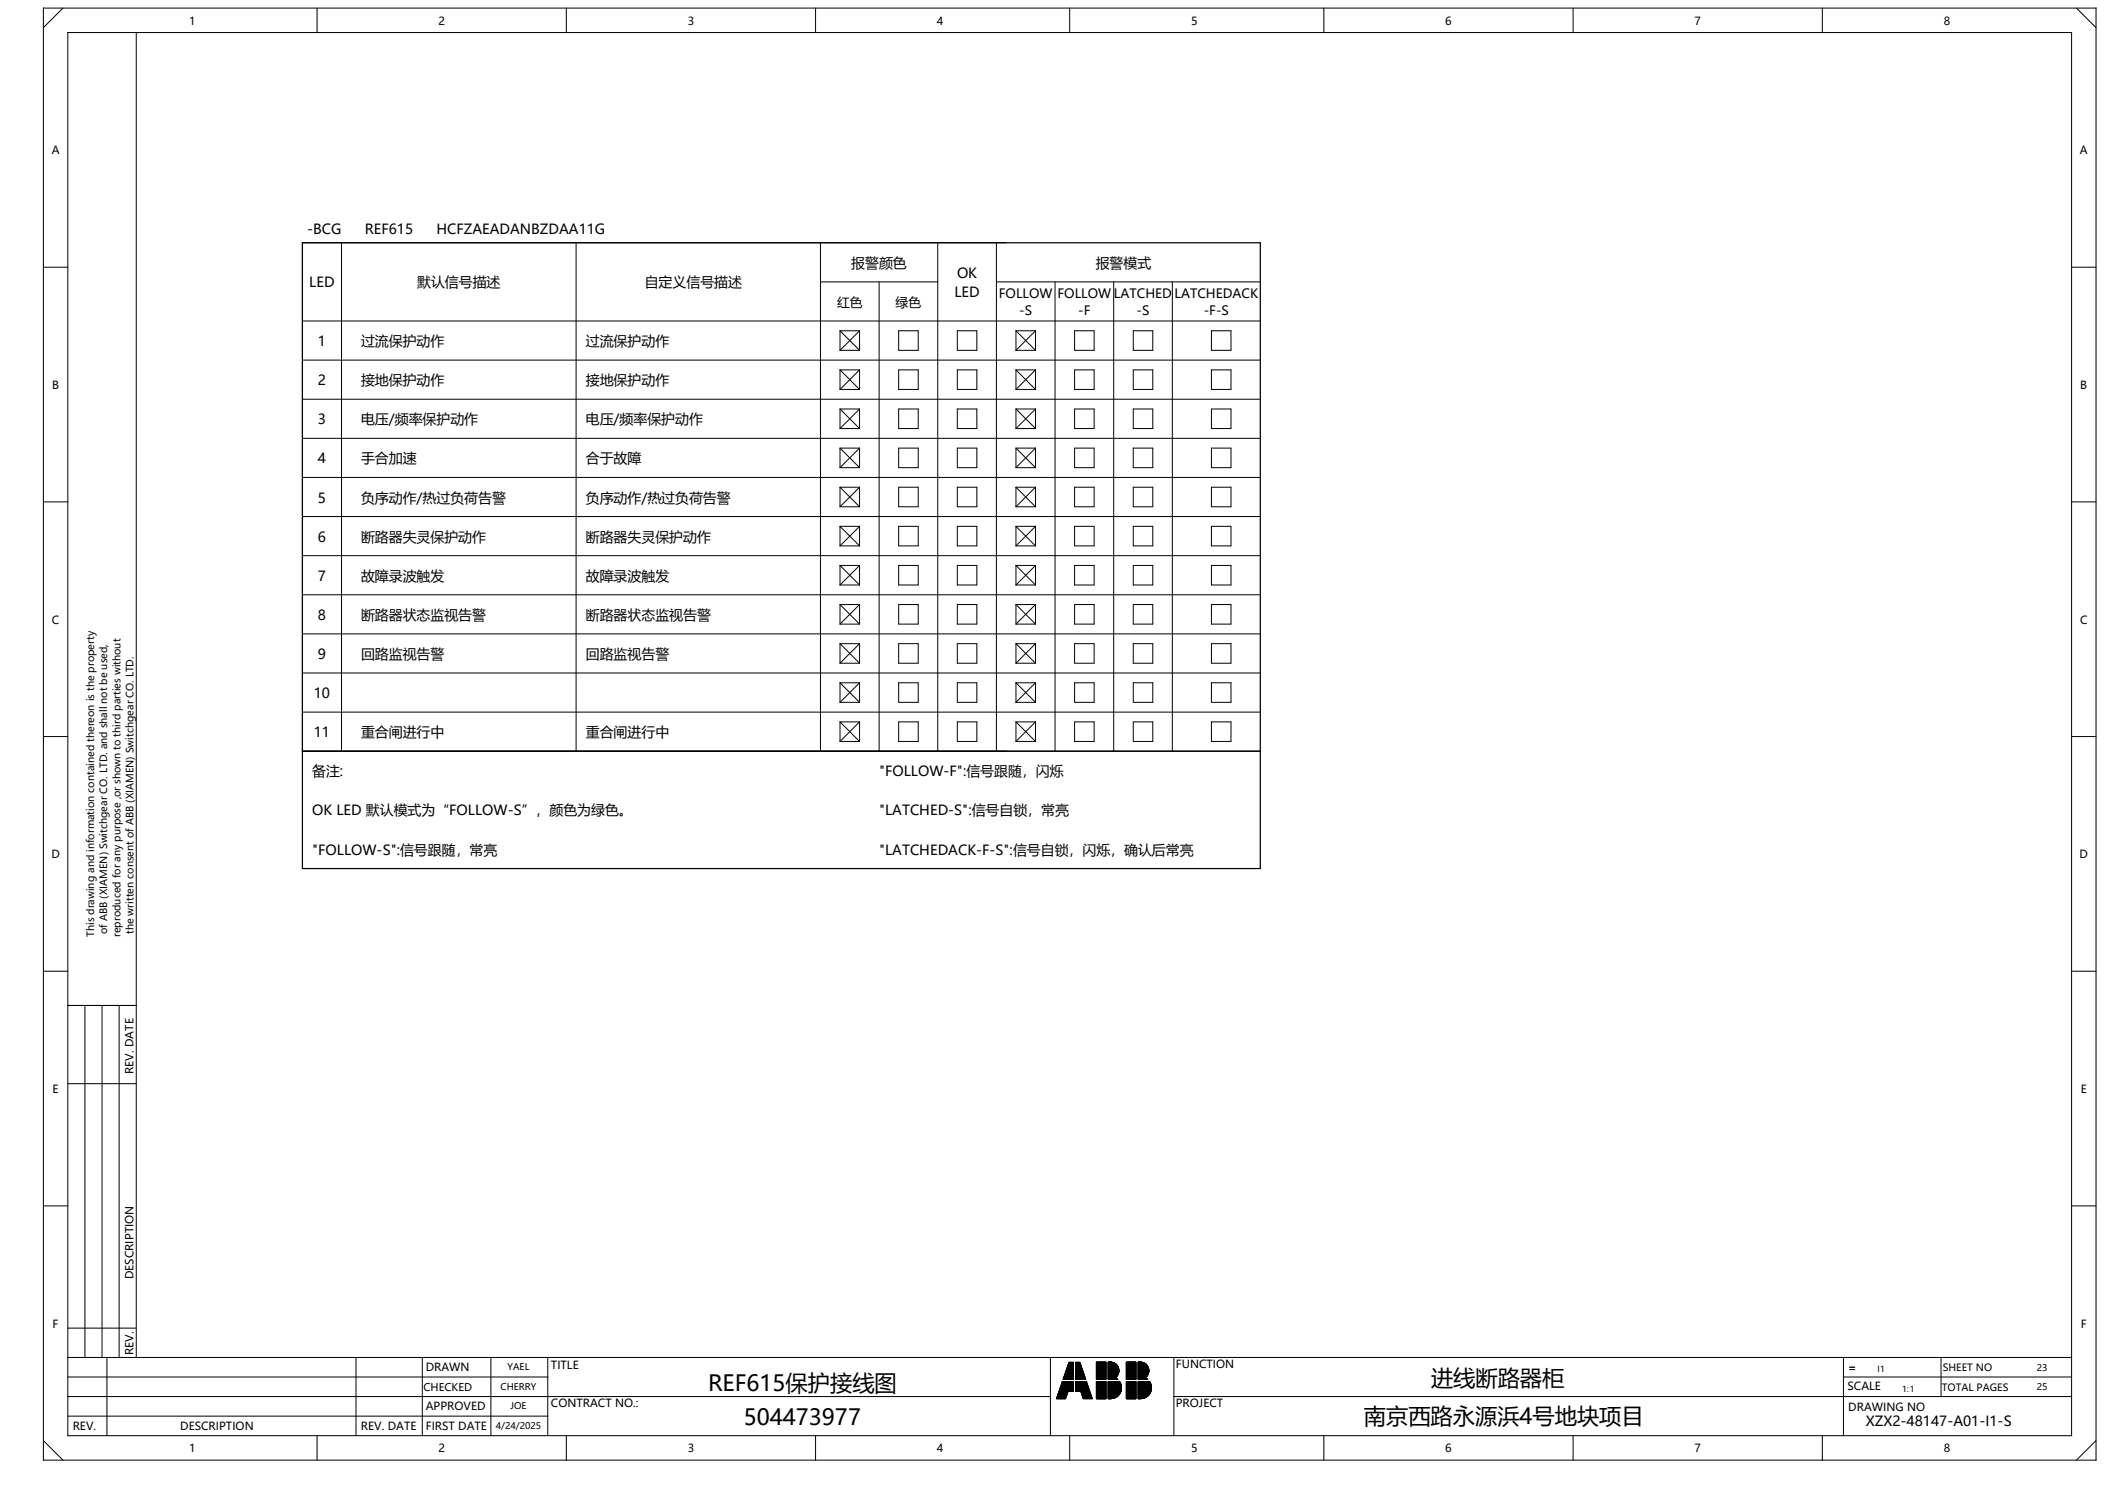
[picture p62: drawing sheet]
<svg xmlns="http://www.w3.org/2000/svg" width="297mm" height="210mm" viewBox="0 0 297 210" stroke-linecap="round" stroke-linejoin="round" font-family="sans-serif">
<defs><g id="words">
<g font-size="3.1">
<text x="99.4" y="195.2">REF615保护接线图</text>
<text x="201" y="194.5">进线断路器柜</text>
<text x="104.4" y="200">504473977</text>
<text x="191.5" y="199.9">南京西路永源浜4号地块项目</text>
</g>
<g font-size="2">
<text x="43.1" y="32.8">-BCG</text>
<text x="51.2" y="32.8">REF615</text>
<text x="61.3" y="32.8">HCFZAEADANBZDAA11G</text>
<text x="43.4" y="40.3">LED</text>
<text x="58.6" y="40.3">默认信号描述</text>
<text x="90.5" y="40.3">自定义信号描述</text>
<text x="119.5" y="37.6">报警颜色</text>
<text x="134" y="41.6">LED</text>
<text x="134.4" y="39.1">OK</text>
<text x="153.9" y="37.6">报警模式</text>
<text x="44.6" y="48.6">1</text>
<text x="50.7" y="48.6">过流保护动作</text>
<text x="82.3" y="48.6">过流保护动作</text>
<text x="44.6" y="54.1">2</text>
<text x="44.6" y="59.6">3</text>
<text x="50.7" y="54.1">接地保护动作</text>
<text x="50.7" y="59.6">电压/频率保护动作</text>
<text x="82.3" y="54.1">接地保护动作</text>
<text x="82.3" y="59.6">电压/频率保护动作</text>
<text x="44.6" y="65.1">4</text>
<text x="50.7" y="65.1">手合加速</text>
<text x="82.3" y="65.1">合于故障</text>
<text x="44.6" y="70.5">5</text>
<text x="50.7" y="70.5">负序动作/热过负荷告警</text>
<text x="82.3" y="70.5">负序动作/热过负荷告警</text>
<text x="44.6" y="76">6</text>
<text x="50.7" y="76">断路器失灵保护动作</text>
<text x="82.3" y="76">断路器失灵保护动作</text>
<text x="44.6" y="81.5">7</text>
<text x="50.7" y="81.5">故障录波触发</text>
<text x="82.3" y="81.5">故障录波触发</text>
<text x="44.6" y="87">8</text>
<text x="50.7" y="87">断路器状态监视告警</text>
<text x="82.3" y="87">断路器状态监视告警</text>
<text x="44.6" y="92.5">9</text>
<text x="50.7" y="92.5">回路监视告警</text>
<text x="82.3" y="92.5">回路监视告警</text>
<text x="44.1" y="98">10</text>
<text x="44.1" y="103.5">11</text>
<text x="50.7" y="103.5">重合闸进行中</text>
<text x="82.3" y="103.5">重合闸进行中</text>
<text x="43.8" y="109">备注:</text>
<text x="123.4" y="109">&quot;FOLLOW-F&quot;:信号跟随，闪烁</text>
<text x="43.8" y="120">&quot;FOLLOW-S&quot;:信号跟随，常亮</text>
<text x="43.8" y="114.5">OK LED 默认模式为“FOLLOW-S”，颜色为绿色。</text>
<text x="123.4" y="120">&quot;LATCHEDACK-F-S&quot;:信号自锁，闪烁，确认后常亮</text>
<text x="123.4" y="114.5">&quot;LATCHED-S&quot;:信号自锁，常亮</text>
<text x="262" y="200.2">XZX2-48147-A01-I1-S</text>
</g>
<g font-size="1.8">
<text x="140.3" y="41.8">FOLLOW</text>
<text x="148.5" y="41.8">FOLLOW</text>
<text x="156.4" y="41.8">LATCHED</text>
<text x="164.9" y="41.8">LATCHEDACK</text>
<text x="117.5" y="43">红色</text>
<text x="125.8" y="43">绿色</text>
<text x="143.1" y="44.2">-S</text>
<text x="151.4" y="44.2">-F</text>
<text x="159.6" y="44.2">-S</text>
<text x="169" y="44.2">-F-S</text>
</g>
<g font-size="1.6">
<text x="26.6" y="3.5">1</text>
<text x="61.6" y="3.5">2</text>
<text x="96.6" y="3.5">3</text>
<text x="131.6" y="3.5">4</text>
<text x="167.3" y="3.5">5</text>
<text x="202.9" y="3.5">6</text>
<text x="237.9" y="3.5">7</text>
<text x="272.9" y="3.5">8</text>
<text x="7.3" y="21.7">A</text>
<text x="292.1" y="21.7">A</text>
<text x="7.3" y="54.6">B</text>
<text x="292.1" y="54.6">B</text>
<text x="7.3" y="87.5">C</text>
<text x="292.1" y="87.5">C</text>
<text x="7.2" y="120.5">D</text>
<text x="292" y="120.5">D</text>
<text x="7.4" y="153.4">E</text>
<text x="18.7" y="150.7" transform="rotate(-90 18.7 150.7)">REV. DATE</text>
<text x="292.2" y="153.4">E</text>
<text x="18.7" y="179.6" transform="rotate(-90 18.7 179.6)">DESCRIPTION</text>
<text x="7.4" y="186.4">F</text>
<text x="18.7" y="190.2" transform="rotate(-90 18.7 190.2)">REV.</text>
<text x="165.1" y="192">FUNCTION</text>
<text x="292.2" y="186.4">F</text>
<text x="59.8" y="192.5">DRAWN</text>
<text x="59.8" y="198">APPROVED</text>
<text x="77.4" y="192.2">TITLE</text>
<text x="77.4" y="197.5">CONTRACT NO.:</text>
<text x="165.1" y="197.5">PROJECT</text>
<text x="259.4" y="195.1">SCALE</text>
<text x="259.6" y="192.5">=</text>
<text x="10.2" y="200.8">REV.</text>
<text x="25.3" y="200.8">DESCRIPTION</text>
<text x="26.6" y="203.9">1</text>
<text x="50.7" y="200.8">REV. DATE</text>
<text x="59.8" y="200.7">FIRST DATE</text>
<text x="61.6" y="203.9">2</text>
<text x="96.6" y="203.9">3</text>
<text x="131.6" y="203.9">4</text>
<text x="167.3" y="203.9">5</text>
<text x="202.9" y="203.9">6</text>
<text x="237.9" y="203.9">7</text>
<text x="259.6" y="198">DRAWING NO</text>
<text x="272.9" y="203.9">8</text>
</g>
<text font-size="1.5" x="59.5" y="195.2">CHECKED</text>
<g font-size="1.4">
<text x="13.2" y="131.5" transform="rotate(-90 13.2 131.5)">This drawing and information contained thereon is the property</text>
<text x="15.1" y="131.1" transform="rotate(-90 15.1 131.1)">of ABB (XIAMEN) Switchgear CO. LTD. and shall not be used,</text>
<text x="16.9" y="131.5" transform="rotate(-90 16.9 131.5)">reproduced for any purpose ,or shown to third parties without</text>
<text x="18.8" y="131.1" transform="rotate(-90 18.8 131.1)">the written consent of ABB (XIAMEN) Switchgear CO. LTD.</text>
<text x="272.7" y="195.3">TOTAL PAGES</text>
<text x="272.8" y="192.5">SHEET NO</text>
</g>
<g font-size="1.3">
<text x="70.3" y="195.1">CHERRY</text>
<text x="71.3" y="192.3">YAEL</text>
<text x="71.7" y="197.8">JOE</text>
<text x="286" y="192.4">23</text>
<text x="286" y="195.2">25</text>
<text x="69.6" y="200.6">4/24/2025</text>
</g>
<g font-size="1.2">
<text x="263.7" y="192.6">I1</text>
<text x="267.1" y="195.4">1:1</text>
</g>
</g></defs>
<g fill="none" stroke="#000" stroke-width=".14">
<path d="M6.1 1.1h288.2v203.9h-288.2zM8.8 1.1l-2.7 2.8M9.5 4.6h281.4v196.9h-281.4zM19.1 4.6v186M44.5 1.1v3.5M79.5 1.1v3.5M114.5 1.1v3.5M150.2 1.1v3.5M185.9 1.1v3.5M220.9 1.1v3.5M255.9 1.1v3.5M291.6 1.1l2.7 2.8"/>
<path d="M6.1 37.5h3.4M48 34.1v71.4M80.9 34.1v71.4M115.2 39.6h16.5M115.2 34.1v71.4M123.4 39.6v65.9M131.7 34.1v71.4M139.9 39.6h37.1M139.9 34.1v71.4M141.3 34.1h-98.8v71.4h98.8M148.2 39.6v65.9M156.4 39.6v65.9"/>
<path d="M164.6 39.6v65.9M290.9 37.5h3.4M42.5 50.5h134.5M42.5 56h134.5M42.5 45.1h134.5M118 54.7h2.7M118 51.9h2.7M118 46.4v2.8M118 51.9v2.8M118 57.4v2.8M118 57.4h2.7M118 49.2h2.7"/>
<path d="M118 46.4h2.7M118 51.9l2.7 2.8M118 57.4l2.7 2.8M118 46.4l2.7 2.8M120.7 46.4v2.8M120.7 51.9v2.8M120.7 57.4v2.8M120.7 51.9l-2.7 2.8M120.7 57.4l-2.7 2.8M120.7 46.4l-2.7 2.8M126.2 51.9h2.7v2.8h-2.7zM126.2 46.4h2.7v2.8h-2.7z"/>
<path d="M126.2 57.4h2.7v2.8h-2.7zM134.4 51.9h2.8v2.8h-2.8zM134.4 57.4h2.8v2.8h-2.8zM134.4 46.4h2.8v2.8h-2.8zM142.7 54.7h2.7M142.7 51.9h2.7M142.7 46.4v2.8M142.7 51.9v2.8M142.7 57.4v2.8M142.7 57.4h2.7M142.7 49.2h2.7M142.7 46.4h2.7"/>
<path d="M142.7 51.9l2.7 2.8M142.7 57.4l2.7 2.8M142.7 46.4l2.7 2.8M145.4 46.4v2.8M145.4 51.9v2.8M145.4 57.4v2.8M145.4 51.9l-2.7 2.8M145.4 57.4l-2.7 2.8M145.4 46.4l-2.7 2.8M150.9 51.9h2.7v2.8h-2.7zM150.9 46.4h2.7v2.8h-2.7zM150.9 57.4h2.7v2.8h-2.7z"/>
<path d="M159.1 51.9h2.8v2.8h-2.8zM159.1 46.4h2.8v2.8h-2.8zM159.1 57.4h2.8v2.8h-2.8zM170.1 51.9h2.8v2.8h-2.8zM170.1 46.4h2.8v2.8h-2.8zM170.1 57.4h2.8v2.8h-2.8zM6.1 70.5h3.4M42.5 61.5h134.5M42.5 67h134.5M42.5 72.5h134.5M42.5 78h134.5M118 62.9v2.7"/>
<path d="M118 68.4v2.7M118 73.9v2.7M118 79.4v2.7M118 60.2h2.7M118 65.6h2.7M118 62.9h2.7M118 71.1h2.7M118 68.4h2.7M118 76.6h2.7M118 73.9h2.7M118 79.4h2.7M118 62.9l2.7 2.7"/>
<path d="M118 68.4l2.7 2.7M118 73.9l2.7 2.7M118 79.4l2.7 2.7M120.7 62.9v2.7M120.7 68.4v2.7M120.7 73.9v2.7M120.7 79.4v2.7M120.7 62.9l-2.7 2.7M120.7 68.4l-2.7 2.7M120.7 73.9l-2.7 2.7M120.7 79.4l-2.7 2.7M126.2 62.9h2.7v2.7h-2.7z"/>
<path d="M126.2 68.4h2.7v2.7h-2.7zM126.2 73.9h2.7v2.7h-2.7zM126.2 79.4h2.7v2.7h-2.7zM134.4 62.9h2.8v2.7h-2.8zM134.4 68.4h2.8v2.7h-2.8zM134.4 73.9h2.8v2.7h-2.8zM134.4 79.4h2.8v2.7h-2.8zM142.7 62.9v2.7M142.7 68.4v2.7M142.7 73.9v2.7M142.7 79.4v2.7M142.7 60.2h2.7"/>
<path d="M142.7 65.6h2.7M142.7 62.9h2.7M142.7 71.1h2.7M142.7 68.4h2.7M142.7 76.6h2.7M142.7 73.9h2.7M142.7 79.4h2.7M142.7 62.9l2.7 2.7M142.7 68.4l2.7 2.7M142.7 73.9l2.7 2.7M142.7 79.4l2.7 2.7M145.4 62.9v2.7"/>
<path d="M145.4 68.4v2.7M145.4 73.9v2.7M145.4 79.4v2.7M145.4 62.9l-2.7 2.7M145.4 68.4l-2.7 2.7M145.4 73.9l-2.7 2.7M145.4 79.4l-2.7 2.7M150.9 62.9h2.7v2.7h-2.7zM150.9 68.4h2.7v2.7h-2.7zM150.9 73.9h2.7v2.7h-2.7zM150.9 79.4h2.7v2.7h-2.7zM159.1 62.9h2.8v2.7h-2.8z"/>
<path d="M159.1 68.4h2.8v2.7h-2.8zM159.1 73.9h2.8v2.7h-2.8zM159.1 79.4h2.8v2.7h-2.8zM170.1 62.9h2.8v2.7h-2.8zM170.1 68.4h2.8v2.7h-2.8zM170.1 73.9h2.8v2.7h-2.8zM170.1 79.4h2.8v2.7h-2.8zM290.9 70.5h3.4M42.5 83.5h134.5M42.5 89h134.5M42.5 94.5h134.5M42.5 100h134.5"/>
<path d="M118 84.9v2.7M118 90.4v2.7M118 95.8v2.8M118 82.1h2.7M118 87.6h2.7M118 84.9h2.7M118 93.1h2.7M118 90.4h2.7M118 98.6h2.7M118 95.8h2.7M118 84.9l2.7 2.7M118 90.4l2.7 2.7"/>
<path d="M118 95.8l2.7 2.8M120.7 84.9v2.7M120.7 90.4v2.7M120.7 95.8v2.8M120.7 84.9l-2.7 2.7M120.7 90.4l-2.7 2.7M120.7 95.8l-2.7 2.8M126.2 84.9h2.7v2.7h-2.7zM126.2 90.4h2.7v2.7h-2.7zM126.2 95.8h2.7v2.8h-2.7zM134.4 84.9h2.8v2.7h-2.8zM134.4 90.4h2.8v2.7h-2.8z"/>
<path d="M134.4 95.8h2.8v2.8h-2.8zM142.7 84.9v2.7M142.7 90.4v2.7M142.7 95.8v2.8M142.7 82.1h2.7M142.7 87.6h2.7M142.7 84.9h2.7M142.7 93.1h2.7M142.7 90.4h2.7M142.7 98.6h2.7M142.7 95.8h2.7M142.7 84.9l2.7 2.7"/>
<path d="M142.7 90.4l2.7 2.7M142.7 95.8l2.7 2.8M145.4 84.9v2.7M145.4 90.4v2.7M145.4 95.8v2.8M145.4 84.9l-2.7 2.7M145.4 90.4l-2.7 2.7M145.4 95.8l-2.7 2.8M150.9 84.9h2.7v2.7h-2.7zM150.9 90.4h2.7v2.7h-2.7zM150.9 95.8h2.7v2.8h-2.7zM159.1 84.9h2.8v2.7h-2.8z"/>
<path d="M159.1 90.4h2.8v2.7h-2.8zM159.1 95.8h2.8v2.8h-2.8zM170.1 84.9h2.8v2.7h-2.8zM170.1 90.4h2.8v2.7h-2.8zM170.1 95.8h2.8v2.8h-2.8zM6.1 103.4h3.4M118 101.3v2.8M118 104.1h2.7M118 101.3h2.7M118 101.3l2.7 2.8M120.7 101.3v2.8M120.7 101.3l-2.7 2.8"/>
<path d="M126.2 101.3h2.7v2.8h-2.7zM134.4 101.3h2.8v2.8h-2.8zM142.7 101.3v2.8M142.7 104.1h2.7M142.7 101.3h2.7M142.7 101.3l2.7 2.8M145.4 101.3v2.8M145.4 101.3l-2.7 2.8M150.9 101.3h2.7v2.8h-2.7zM159.1 101.3h2.8v2.8h-2.8zM170.1 101.3h2.8v2.8h-2.8zM290.9 103.4h3.4"/>
<path d="M6.1 136.3h3.4M290.9 136.3h3.4M9.5 141.1h9.6M9.5 152.1h9.6M11.9 141.1v49.5M14.3 141.1v49.5M16.7 141.1v49.5M6.1 169.3h3.4M290.9 169.3h3.4M9.5 198.8h67.4M9.5 196h138M9.5 193.3h67.4"/>
<path d="M9.5 190.6h281.4M9.5 186.4h9.6M15 190.6v10.9M50 190.6v10.9M59.3 190.6v10.9M68.9 190.6v11M76.9 190.6v10.9M147.5 190.6v10.9M149.2 194l-.8 2.3h1.2l.4-1M149.2 194h1.5v1.3h-.7M149.2 194l.8 1.3M150.1 191.2h.6v2.4h-1.4z"/>
<path d="M151 191.2h.6l.9 2.4h-1.5zM152.6 194l.8 2.3h-1.3l-.3-1M152.6 194h-1.6v1.3h.8M152.6 194l-.8 1.3M154 191.2h1.3v2.4h-1.3zM154 193.9h1.3v2.4h-1.3zM155.6 194h1.6M155.6 191.2h.6M155.6 192.6h1.5M155.6 191.7h1.3M155.6 191.8h1.4M155.6 191.9h1.4"/>
<path d="M155.6 192h1.5M155.6 192.1h1.5M155.6 192.2h1.5M155.6 192.3h1.5M155.6 192.7h1.5M155.6 192.8h1.5M155.6 192.8h1.4M155.6 192.9h1.4M155.6 193h1.4M155.6 193.1h1.3M155.6 191.6h1.2M155.6 191.4h.9"/>
<path d="M155.6 191.4h1M155.6 191.5h1.1M155.6 191.3h.8M155.6 193.2h1.2M155.6 195.2h1.8M155.6 194.3h1.8M155.6 194.4h1.8M155.6 194.1h1.7M155.6 194.2h1.7M155.6 194.2h1.8M155.6 193.5h1.2M155.6 194h1.7"/>
<path d="M155.6 194.5h1.8M155.6 194.5h1.9M155.6 194.6h1.9M155.6 194.7h1.9M155.6 194.8h1.9M155.6 194.9h1.9M155.6 195h1.9M155.6 195.1h1.9M155.6 195.5h1.7M155.6 195.6h1.7M155.6 195.6h1.6M155.6 195.7h1.6"/>
<path d="M155.6 195.8h1.5M155.6 195.9h1.5M155.6 195.9h1.4M155.6 196h1.3M155.6 196.1h1.2M155.6 195.3h1.8M155.6 195.4h1.8M155.6 193.3h1.2M155.6 193.3h1.1M155.6 193.4h1M155.6 193.5h1.1M155.6 196.1h1.1"/>
<path d="M155.6 196.2h1M155.6 196.3h.8M155.6 192.4h1.5M155.6 192.5h1.5M155.9 191.2a1.2 1.2 0 0 1 1.2 .9 1.2 1.2 0 0 1-.5 1.3M155.9 191.2h.1M155.9 191.2h-.3v2.4h1.3M155.9 191.2h.3M156.2 191.2l.2 .1M156.4 191.3l.1 .1M156.4 196.3h-.5M156.5 191.4h.1"/>
<path d="M156.6 193.4l.1 .1M156.6 196.2l-.2 .1M156.6 193.4l.3 .2M156.6 191.4l.1 .1M156.7 193.3l-.1 .1M156.7 193.5h.1M156.7 196.1l-.1 .1M156.7 191.5l.1 .1M156.8 193.3h-.1M156.8 191.6l.1 .1M156.8 193.5l.1 .1M156.8 196.1h-.1"/>
<path d="M156.8 193.2v.1M156.9 191.7h.1M156.9 193.1l-.1 .1M156.9 191.7l.1 .1M156.9 196l-.1 .1M156.9 193.1h.1M157 191.8v.1M157 193l-.1 .1M157 191.9h.1M157 195.9l-.1 .1M157 192.9v.1M157 191.9l.1 .1"/>
<path d="M157 192.8v.1M157.1 192v.1M157.1 192.8h-.1M157.1 195.9h-.1M157.1 192.1h.1M157.1 192.7v.1M157.1 192.1v.1M157.1 192.6v.1M157.1 192.2v.1M157.1 192.6h.1M157.1 192.3v.1M157.1 192.5v.1"/>
<path d="M157.1 192.4h.1M157.1 192.4v.1M157.1 195.8v.1M157.2 195.7l-.1 .1M157.2 193.9a1.54 1.54 0 0 1-1.3 2.4M157.2 193.9h-1.6v2.4h.3M157.2 193.9v.1M157.2 194h.1M157.2 195.6v.1M157.3 194v.1M157.3 195.6h-.1M157.3 194.1v.1"/>
<path d="M157.3 195.5v.1M157.3 194.2h.1M157.4 195.4l-.1 .1M157.4 194.2v.1M157.4 195.4h.1M157.4 194.3v.1M157.4 195.3v.1M157.4 194.4v.1M157.4 195.2v.1M157.4 194.5h.1M157.4 195.2h.1M157.5 194.5v.1"/>
<path d="M157.5 195.1l-.1 .1M157.5 194.6v.1M157.5 195v.1M157.5 194.7h.1M157.5 194.9v.1M157.5 194.7v.1M157.5 194.9h.1M157.5 194.8v.1M158.2 191.2h1.3v2.4h-1.3zM158.2 193.9h1.3v2.4h-1.3zM159.8 194h1.6M159.8 191.2h.6"/>
<path d="M159.8 192.6h1.5M159.8 191.7h1.3M159.8 191.8h1.4M159.8 191.9h1.4M159.8 192h1.5M159.8 192.1h1.5M159.8 192.2h1.5M159.8 192.3h1.5M159.8 192.7h1.5M159.8 192.8h1.5M159.8 192.8h1.4M159.8 192.9h1.4"/>
<path d="M159.8 193h1.4M159.8 193.1h1.3M159.8 191.6h1.2M159.8 191.4h.9M159.8 191.4h1M159.8 191.5h1.1M159.8 191.3h.8M159.8 193.2h1.2M159.8 195.2h1.9M159.8 195.2h1.8M159.8 194.3h1.8M159.8 194.4h1.8"/>
<path d="M159.8 194.1h1.7M159.8 194.2h1.8M159.8 193.5h1.2M159.8 194h1.7M159.8 194.5h1.9M159.8 194.6h1.9M159.8 194.7h1.9M159.8 194.8h1.9M159.8 194.9h1.9M159.8 195h1.9M159.8 195.1h1.9M159.8 195.5h1.7"/>
<path d="M159.8 195.6h1.7M159.8 195.6h1.6M159.8 195.7h1.6M159.8 195.8h1.5M159.8 195.9h1.5M159.8 195.9h1.4M159.8 196h1.3M159.8 196.1h1.2M159.8 195.3h1.8M159.8 195.4h1.8M159.8 193.3h1.2M159.8 193.3h1.1"/>
<path d="M159.8 193.4h1M159.8 193.5h1.1M159.8 196.1h1.1M159.8 196.2h1M159.8 196.3h.8M159.8 192.4h1.5M159.8 192.5h1.5M160.1 191.2a1.2 1.2 0 0 1 1.2 .9 1.2 1.2 0 0 1-.5 1.3M160.1 191.2h.1M160.1 191.2h-.3v2.4h1.3M160.1 191.2h.3M160.4 191.2l.2 .1"/>
<path d="M160.6 191.3l.1 .1M160.6 196.3h-.4M160.7 191.4h.1M160.8 193.4l.1 .1M160.8 196.2l-.2 .1M160.8 193.4l.3 .2M160.8 191.4l.1 .1M160.9 193.3l-.1 .1M160.9 193.5h.1M160.9 196.1l-.1 .1M160.9 191.5l.1 .1M161 193.3h-.1"/>
<path d="M161 191.6l.1 .1M161 193.5l.1 .1M161 196.1h-.1M161 193.2v.1M161.1 191.7h.1M161.1 193.1l-.1 .1M161.1 191.7l.1 .1M161.1 196l-.1 .1M161.1 193.1h.1M161.2 191.8v.1M161.2 193l-.1 .1M161.2 191.9h.1"/>
<path d="M161.2 195.9l-.1 .1M161.2 192.9v.1M161.2 191.9l.1 .1M161.2 192.8v.1M161.3 192v.1M161.3 192.8h-.1M161.3 195.9h-.1M161.3 192.1h.1M161.3 192.7v.1M161.3 192.1v.1M161.3 192.6v.1M161.3 192.2v.1"/>
<path d="M161.3 192.6h.1M161.3 192.3v.1M161.3 192.5v.1M161.3 192.4h.1M161.3 192.4v.1M161.3 195.8v.1M161.4 195.7l-.1 .1M161.4 193.9a1.54 1.54 0 0 1-1.2 2.4M161.4 193.9h-1.6v2.4h.4M161.4 193.9v.1M161.4 194h.1M161.4 195.6v.1"/>
<path d="M161.5 194v.1M161.5 195.6h-.1M161.5 194.1l.1 .1M161.5 195.5v.1M161.6 194.2h.1M161.6 195.4l-.1 .1M161.6 194.2v.1M161.6 195.4h.1M161.6 194.3v.1M161.6 195.3v.1M161.6 194.4l.1 .1M161.6 195.2v.1"/>
<path d="M161.7 194.5h.1M161.7 195.2h-.1M161.7 194.5v.1M161.7 195.1v.1M161.7 194.6v.1M161.7 195v.1M161.7 194.9v.1M161.7 194.7h.1M161.7 194.9h.1M161.7 194.7v.1M161.7 194.8v.1M164.8 196h126.1"/>
<path d="M164.8 190.6v10.9M258.9 193.3h32M258.9 190.6v10.9M272.6 190.6v5.4M6.1 202.2l2.7 2.8M44.5 201.5v3.5M79.5 201.5v3.5M114.5 201.5v3.5M150.2 201.5v3.5M185.9 201.5v3.5M220.9 201.5v3.5M255.9 201.5v3.5"/>
<path d="M294.3 202.2l-2.7 2.8"/>
</g>
<g fill="#000" stroke="#000" stroke-width=".14">
<path d="M149.2 194h1.5v1.3h-.7zM149.2 194l.8 1.3-.4 1h-1.2zM150.1 191.2h.6v2.4h-1.4zM151 191.2h.6l.9 2.4h-1.5zM151 194h1.6l-.8 1.3h-.8zM152.6 194l.8 2.3h-1.3l-.3-1zM154 191.2h1.3v2.4h-1.3zM154 193.9h1.3v2.4h-1.3zM155.6 192.6h1.5zM155.6 191.7l1.4 .1zM155.6 191.8l1.4 .1zM155.6 191.9h1.4z"/>
<path d="M155.6 191.9l1.5 .1zM155.6 192l1.5 .1zM155.6 192.1h1.5zM155.6 192.1l1.5 .1zM155.6 192.2l1.5 .1zM155.6 191.7h1.3zM155.6 192.7h1.5zM155.6 192.8h1.5zM155.6 192.8h1.4zM155.6 192.9h1.4zM155.6 193h1.4zM155.6 191.6l1.3 .1z"/>
<path d="M155.6 191.4h1zM155.6 191.4l1.1 .1zM155.6 191.5l1.2 .1zM155.6 191.2h.6zM155.6 191.2l.8 .1zM155.6 191.3l.9 .1zM155.6 193.1h1.3zM155.6 195.2h1.8zM155.6 194.3l1.8 .1zM155.6 194.1l1.7 .1zM155.6 194.2h1.8zM155.6 194.2l1.8 .1z"/>
<path d="M155.6 193.5h1.2l.1 .1h-1.3zM155.6 193.9l1.6 .1zM155.6 194h1.7zM155.6 194l1.7 .1zM155.6 194.4l1.8 .1zM155.6 194.5h1.9zM155.6 194.5l1.9 .1zM155.6 194.6l1.9 .1zM155.6 194.7h1.9zM155.6 194.7l1.9 .1zM155.6 194.8h1.9zM155.6 194.9h1.9z"/>
<path d="M155.6 195h1.9zM155.6 195.1h1.9zM155.6 195.5h1.7zM155.6 195.6h1.7zM155.6 195.6h1.6zM155.6 195.7h1.6zM155.6 195.8h1.5zM155.6 195.9h1.5zM155.6 195.9h1.4zM155.6 196h1.3zM155.6 195.3h1.8zM155.6 195.4h1.8z"/>
<path d="M155.6 193.2h1.2zM155.6 193.3h1.2zM155.6 193.3h1.1zM155.6 193.4l1.1 .1zM155.6 193.5h1.2zM155.6 196.1h1.2zM155.6 196.1h1.1zM155.6 196.2h1zM155.6 196.3h.8zM155.6 192.3l1.5 .1zM155.6 192.4h1.5zM155.6 192.5h1.5z"/>
<path d="M158.2 191.2h1.3v2.4h-1.3zM158.2 193.9h1.3v2.4h-1.3zM159.8 195.2h1.9zM159.8 194h1.7zM159.8 194.3l1.8 .1zM159.8 194.2l1.8 .1zM159.8 194.2h1.8zM159.8 194.1l1.8 .1zM159.8 194l1.7 .1zM159.8 195.1h1.9zM159.8 195h1.9zM159.8 194.9h1.9z"/>
<path d="M159.8 194.8h1.9zM159.8 194.7l1.9 .1zM159.8 194.7h1.9zM159.8 194.6l1.9 .1zM159.8 194.5l1.9 .1zM159.8 194.5h1.9zM159.8 194.4l1.9 .1zM159.8 195.6h1.7zM159.8 195.5h1.7zM159.8 195.4h1.8zM159.8 195.3h1.8zM159.8 195.2h1.8z"/>
<path d="M159.8 193.1h1.3zM159.8 193.5h1.2l.1 .1h-1.3zM159.8 193.5h1.2zM159.8 193.4l1.1 .1zM159.8 193.3h1.1zM159.8 193.3h1.2zM159.8 193.2h1.2zM159.8 195.9h1.4zM159.8 196.3h.8zM159.8 196.2h1zM159.8 196.1h1.1zM159.8 196.1h1.2z"/>
<path d="M159.8 196h1.3zM159.8 193.9l1.6 .1zM159.8 195.9h1.5zM159.8 195.8h1.5zM159.8 195.7h1.6zM159.8 195.6h1.6zM159.8 191.9h1.4zM159.8 191.8l1.4 .1zM159.8 191.7l1.4 .1zM159.8 191.2l.8 .1zM159.8 191.2h.6zM159.8 191.6l1.3 .1z"/>
<path d="M159.8 191.5l1.2 .1zM159.8 191.4l1.1 .1zM159.8 191.4h1zM159.8 191.7h1.3zM159.8 191.3l.9 .1zM159.8 193h1.4zM159.8 192.9h1.4zM159.8 192.8h1.4zM159.8 192.6h1.5zM159.8 192.2l1.5 .1zM159.8 192.1l1.5 .1zM159.8 192.1h1.5z"/>
<path d="M159.8 192.3l1.5 .1zM159.8 192.5h1.5zM159.8 192.4h1.5zM159.8 192l1.5 .1zM159.8 192.7h1.5zM159.8 192.8h1.5zM159.8 191.9l1.5 .1z"/>
</g>
<path d="M42.5 34.1h134.5v87.8h-134.5zM42.5 105.5h134.5" fill="none" stroke="#000" stroke-width=".17"/>
<use href="#words"/>
</svg>
